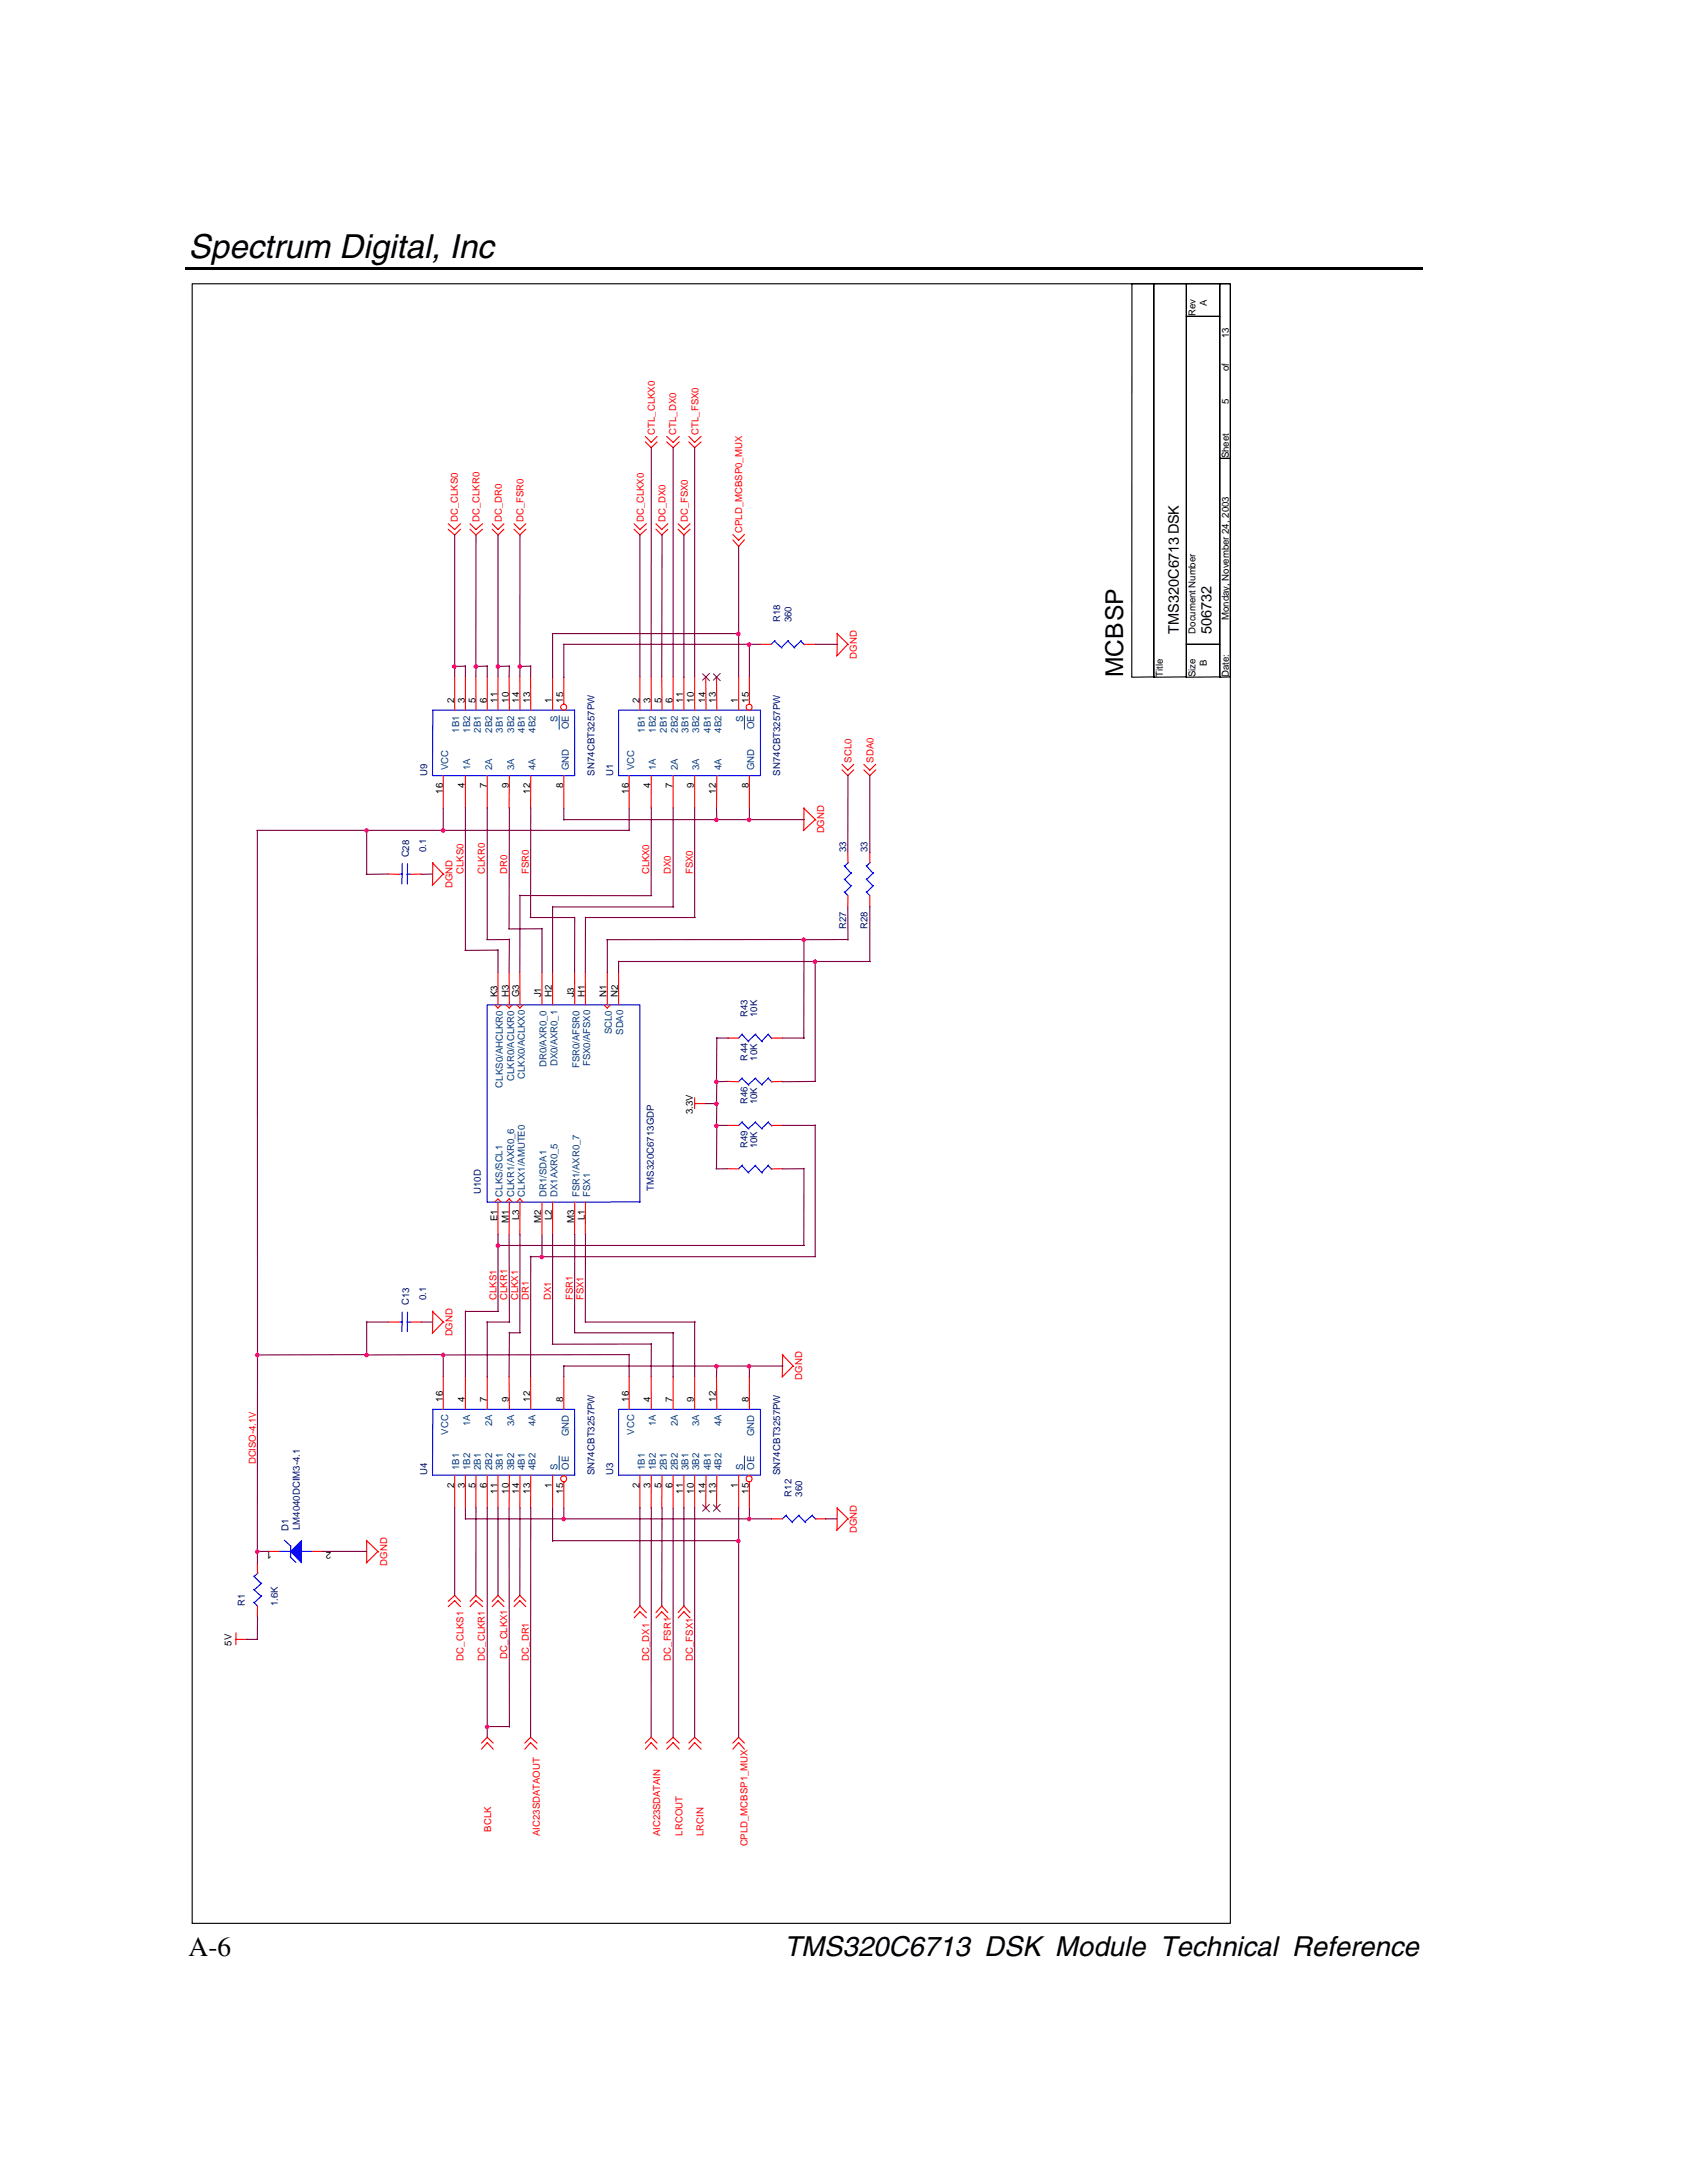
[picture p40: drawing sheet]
<svg xmlns="http://www.w3.org/2000/svg" width="216mm" height="279mm" viewBox="0 0 216 279" stroke-linecap="round" stroke-linejoin="round" font-family="sans-serif">
<defs><g id="words">
<text font-size="4.2" x="24.1" y="33">Spectrum Digital, Inc</text>
<g font-size="3.5">
<text x="24.1" y="250.4">A-6</text>
<text x="100.4" y="250.4">TMS320C6713 DSK Module Technical Reference</text>
</g>
<text font-size="3.1" x="143.7" y="86.6" transform="rotate(-90 143.7 86.6)">MCBSP</text>
<g font-size="1.9">
<text x="150.9" y="81.1" transform="rotate(-90 150.9 81.1)">TMS320C6713 DSK</text>
<text x="155.1" y="81.1" transform="rotate(-90 155.1 81.1)">506732</text>
</g>
<g font-size="1.2">
<text x="153" y="40.5" transform="rotate(-90 153 40.5)">Rev</text>
<text x="154.4" y="39.1" transform="rotate(-90 154.4 39.1)">A</text>
<text x="157.3" y="43.3" transform="rotate(-90 157.3 43.3)">13</text>
<text x="157.3" y="47.5" transform="rotate(-90 157.3 47.5)">of</text>
<text x="157.3" y="51.7" transform="rotate(-90 157.3 51.7)">5</text>
<text x="157.3" y="58.7" transform="rotate(-90 157.3 58.7)">Sheet</text>
<text x="153" y="81.1" transform="rotate(-90 153 81.1)">Document Number</text>
<text x="157.3" y="79.4" transform="rotate(-90 157.3 79.4)">Monday, November 24, 2003</text>
<text x="58.1" y="89.9" transform="rotate(-90 58.1 89.9)">2</text>
<text x="59.5" y="89.9" transform="rotate(-90 59.5 89.9)">3</text>
<text x="60.8" y="89.9" transform="rotate(-90 60.8 89.9)">5</text>
<text x="62.3" y="89.9" transform="rotate(-90 62.3 89.9)">6</text>
<text x="63.6" y="89.9" transform="rotate(-90 63.6 89.9)">11</text>
<text x="65.1" y="89.9" transform="rotate(-90 65.1 89.9)">10</text>
<text x="66.5" y="89.9" transform="rotate(-90 66.5 89.9)">14</text>
<text x="67.8" y="89.9" transform="rotate(-90 67.8 89.9)">13</text>
<text x="70.6" y="89.9" transform="rotate(-90 70.6 89.9)">1</text>
<text x="72.1" y="89.9" transform="rotate(-90 72.1 89.9)">15</text>
<text x="81.9" y="89.9" transform="rotate(-90 81.9 89.9)">2</text>
<text x="83.3" y="89.9" transform="rotate(-90 83.3 89.9)">3</text>
<text x="84.6" y="89.9" transform="rotate(-90 84.6 89.9)">5</text>
<text x="86.1" y="89.9" transform="rotate(-90 86.1 89.9)">6</text>
<text x="87.4" y="89.9" transform="rotate(-90 87.4 89.9)">11</text>
<text x="88.8" y="89.9" transform="rotate(-90 88.8 89.9)">10</text>
<text x="90.3" y="89.9" transform="rotate(-90 90.3 89.9)">14</text>
<text x="91.6" y="89.9" transform="rotate(-90 91.6 89.9)">13</text>
<text x="94.4" y="89.9" transform="rotate(-90 94.4 89.9)">1</text>
<text x="95.8" y="89.9" transform="rotate(-90 95.8 89.9)">15</text>
<text x="148.8" y="86.6" transform="rotate(-90 148.8 86.6)">Title</text>
<text x="153" y="86.6" transform="rotate(-90 153 86.6)">Size</text>
<text x="154.4" y="85.3" transform="rotate(-90 154.4 85.3)">B</text>
<text x="157.3" y="86.6" transform="rotate(-90 157.3 86.6)">Date:</text>
<text x="56.7" y="101.6" transform="rotate(-90 56.7 101.6)">16</text>
<text x="59.5" y="100.9" transform="rotate(-90 59.5 100.9)">4</text>
<text x="62.3" y="100.9" transform="rotate(-90 62.3 100.9)">7</text>
<text x="65.1" y="100.9" transform="rotate(-90 65.1 100.9)">9</text>
<text x="67.8" y="101.6" transform="rotate(-90 67.8 101.6)">12</text>
<text x="72.1" y="100.9" transform="rotate(-90 72.1 100.9)">8</text>
<text x="80.5" y="101.6" transform="rotate(-90 80.5 101.6)">16</text>
<text x="83.3" y="100.9" transform="rotate(-90 83.3 100.9)">4</text>
<text x="86.1" y="100.9" transform="rotate(-90 86.1 100.9)">7</text>
<text x="88.8" y="100.9" transform="rotate(-90 88.8 100.9)">9</text>
<text x="91.6" y="101.6" transform="rotate(-90 91.6 101.6)">12</text>
<text x="95.8" y="100.9" transform="rotate(-90 95.8 100.9)">8</text>
<text x="63.6" y="127.6" transform="rotate(-90 63.6 127.6)">K3</text>
<text x="65.1" y="127.6" transform="rotate(-90 65.1 127.6)">H3</text>
<text x="66.5" y="127.6" transform="rotate(-90 66.5 127.6)">G3</text>
<text x="69.3" y="127.6" transform="rotate(-90 69.3 127.6)">J1</text>
<text x="70.6" y="127.6" transform="rotate(-90 70.6 127.6)">H2</text>
<text x="73.5" y="127.6" transform="rotate(-90 73.5 127.6)">J3</text>
<text x="74.8" y="127.6" transform="rotate(-90 74.8 127.6)">H1</text>
<text x="77.6" y="127.6" transform="rotate(-90 77.6 127.6)">N1</text>
<text x="79.1" y="127.6" transform="rotate(-90 79.1 127.6)">N2</text>
<text x="88.7" y="142.6" transform="rotate(-90 88.7 142.6)">3.3V</text>
<text x="63.6" y="156.3" transform="rotate(-90 63.6 156.3)">E1</text>
<text x="65.1" y="156.5" transform="rotate(-90 65.1 156.5)">M1</text>
<text x="66.5" y="156.2" transform="rotate(-90 66.5 156.2)">L3</text>
<text x="69.3" y="156.5" transform="rotate(-90 69.3 156.5)">M2</text>
<text x="70.6" y="156.2" transform="rotate(-90 70.6 156.2)">L2</text>
<text x="73.5" y="156.5" transform="rotate(-90 73.5 156.5)">M3</text>
<text x="74.8" y="156.2" transform="rotate(-90 74.8 156.2)">L1</text>
<text x="56.7" y="179.4" transform="rotate(-90 56.7 179.4)">16</text>
<text x="59.5" y="179.4" transform="rotate(-90 59.5 179.4)">4</text>
<text x="62.3" y="179.4" transform="rotate(-90 62.3 179.4)">7</text>
<text x="65.1" y="179.4" transform="rotate(-90 65.1 179.4)">9</text>
<text x="67.8" y="179.4" transform="rotate(-90 67.8 179.4)">12</text>
<text x="72.1" y="179.4" transform="rotate(-90 72.1 179.4)">8</text>
<text x="80.5" y="179.4" transform="rotate(-90 80.5 179.4)">16</text>
<text x="83.3" y="179.4" transform="rotate(-90 83.3 179.4)">4</text>
<text x="86.1" y="179.4" transform="rotate(-90 86.1 179.4)">7</text>
<text x="88.8" y="179.4" transform="rotate(-90 88.8 179.4)">9</text>
<text x="91.6" y="179.4" transform="rotate(-90 91.6 179.4)">12</text>
<text x="95.8" y="179.4" transform="rotate(-90 95.8 179.4)">8</text>
<text x="58.1" y="190.5" transform="rotate(-90 58.1 190.5)">2</text>
<text x="59.5" y="190.5" transform="rotate(-90 59.5 190.5)">3</text>
<text x="60.8" y="190.5" transform="rotate(-90 60.8 190.5)">5</text>
<text x="62.3" y="190.5" transform="rotate(-90 62.3 190.5)">6</text>
<text x="63.6" y="191.2" transform="rotate(-90 63.6 191.2)">11</text>
<text x="65.1" y="191.2" transform="rotate(-90 65.1 191.2)">10</text>
<text x="66.5" y="191.2" transform="rotate(-90 66.5 191.2)">14</text>
<text x="67.8" y="191.2" transform="rotate(-90 67.8 191.2)">13</text>
<text x="70.6" y="190.5" transform="rotate(-90 70.6 190.5)">1</text>
<text x="72.1" y="191.2" transform="rotate(-90 72.1 191.2)">15</text>
<text x="81.9" y="190.5" transform="rotate(-90 81.9 190.5)">2</text>
<text x="83.3" y="190.5" transform="rotate(-90 83.3 190.5)">3</text>
<text x="84.6" y="190.5" transform="rotate(-90 84.6 190.5)">5</text>
<text x="86.1" y="190.5" transform="rotate(-90 86.1 190.5)">6</text>
<text x="87.4" y="191.2" transform="rotate(-90 87.4 191.2)">11</text>
<text x="88.8" y="191.2" transform="rotate(-90 88.8 191.2)">10</text>
<text x="90.3" y="191.2" transform="rotate(-90 90.3 191.2)">14</text>
<text x="91.6" y="191.2" transform="rotate(-90 91.6 191.2)">13</text>
<text x="94.4" y="190.5" transform="rotate(-90 94.4 190.5)">1</text>
<text x="95.8" y="191.2" transform="rotate(-90 95.8 191.2)">15</text>
<text x="34.8" y="198.6" transform="rotate(-180 34.8 198.6)">1</text>
<text x="42.4" y="198.6" transform="rotate(-180 42.4 198.6)">2</text>
<text x="29.6" y="210.6" transform="rotate(-90 29.6 210.6)">5V</text>
</g>
<g font-size="1.2" fill="#f00">
<text x="83.8" y="55.6" transform="rotate(-90 83.8 55.6)">CTL_CLKX0</text>
<text x="86.6" y="55.6" transform="rotate(-90 86.6 55.6)">CTL_DX0</text>
<text x="89.4" y="55.6" transform="rotate(-90 89.4 55.6)">CTL_FSX0</text>
<text x="58.6" y="66.8" transform="rotate(-90 58.6 66.8)">DC_CLKS0</text>
<text x="61.4" y="66.8" transform="rotate(-90 61.4 66.8)">DC_CLKR0</text>
<text x="64.2" y="66.8" transform="rotate(-90 64.2 66.8)">DC_DR0</text>
<text x="67" y="66.8" transform="rotate(-90 67 66.8)">DC_FSR0</text>
<text x="82.4" y="66.8" transform="rotate(-90 82.4 66.8)">DC_CLKX0</text>
<text x="85.2" y="66.8" transform="rotate(-90 85.2 66.8)">DC_DX0</text>
<text x="88" y="66.8" transform="rotate(-90 88 66.8)">DC_FSX0</text>
<text x="95" y="68.2" transform="rotate(-90 95 68.2)">CPLD_MCBSP0_MUX</text>
<text x="109.7" y="84.3" transform="rotate(-90 109.7 84.3)">DGND</text>
<text x="109" y="97.6" transform="rotate(-90 109 97.6)">SCL0</text>
<text x="111.8" y="97.6" transform="rotate(-90 111.8 97.6)">SDA0</text>
<text x="105.5" y="106.7" transform="rotate(-90 105.5 106.7)">DGND</text>
<text x="57.9" y="113.7" transform="rotate(-90 57.9 113.7)">DGND</text>
<text x="59.3" y="111.9" transform="rotate(-90 59.3 111.9)">CLKS0</text>
<text x="62.1" y="111.9" transform="rotate(-90 62.1 111.9)">CLKR0</text>
<text x="64.9" y="111.9" transform="rotate(-90 64.9 111.9)">DR0</text>
<text x="67.7" y="111.9" transform="rotate(-90 67.7 111.9)">FSR0</text>
<text x="83.1" y="111.9" transform="rotate(-90 83.1 111.9)">CLKX0</text>
<text x="85.9" y="111.9" transform="rotate(-90 85.9 111.9)">DX0</text>
<text x="88.7" y="111.9" transform="rotate(-90 88.7 111.9)">FSX0</text>
<text x="63.5" y="166.4" transform="rotate(-90 63.5 166.4)">CLKS1</text>
<text x="64.9" y="166.4" transform="rotate(-90 64.9 166.4)">CLKR1</text>
<text x="66.3" y="166.4" transform="rotate(-90 66.3 166.4)">CLKX1</text>
<text x="67.7" y="166.4" transform="rotate(-90 67.7 166.4)">DR1</text>
<text x="70.5" y="166.4" transform="rotate(-90 70.5 166.4)">DX1</text>
<text x="73.3" y="166.4" transform="rotate(-90 73.3 166.4)">FSR1</text>
<text x="74.7" y="166.4" transform="rotate(-90 74.7 166.4)">FSX1</text>
<text x="57.9" y="171" transform="rotate(-90 57.9 171)">DGND</text>
<text x="102.7" y="176.6" transform="rotate(-90 102.7 176.6)">DGND</text>
<text x="32.7" y="187.4" transform="rotate(-90 32.7 187.4)">DCISO-4.1V</text>
<text x="109.7" y="196.2" transform="rotate(-90 109.7 196.2)">DGND</text>
<text x="49.5" y="200.4" transform="rotate(-90 49.5 200.4)">DGND</text>
<text x="59.3" y="212.6" transform="rotate(-90 59.3 212.6)">DC_CLKS1</text>
<text x="62.1" y="212.6" transform="rotate(-90 62.1 212.6)">DC_CLKR1</text>
<text x="64.9" y="212.3" transform="rotate(-90 64.9 212.3)">DC_CLKX1</text>
<text x="67.7" y="212.6" transform="rotate(-90 67.7 212.6)">DC_DR1</text>
<text x="83.1" y="212.6" transform="rotate(-90 83.1 212.6)">DC_DX1</text>
<text x="85.9" y="212.6" transform="rotate(-90 85.9 212.6)">DC_FSR1</text>
<text x="88.7" y="212.6" transform="rotate(-90 88.7 212.6)">DC_FSX1</text>
<text x="62.8" y="234.4" transform="rotate(-90 62.8 234.4)">BCLK</text>
<text x="69.1" y="234.9" transform="rotate(-90 69.1 234.9)">AIC23SDATAOUT</text>
<text x="84.5" y="234.9" transform="rotate(-90 84.5 234.9)">AIC23SDATAIN</text>
<text x="87.3" y="234.9" transform="rotate(-90 87.3 234.9)">LRCOUT</text>
<text x="90" y="234.9" transform="rotate(-90 90 234.9)">LRCIN</text>
<text x="95.7" y="236.3" transform="rotate(-90 95.7 236.3)">CPLD_MCBSP1_MUX</text>
</g>
<g font-size="1.2" fill="#000080">
<text x="99.9" y="79.7" transform="rotate(-90 99.9 79.7)">R18</text>
<text x="101.3" y="79.7" transform="rotate(-90 101.3 79.7)">360</text>
<text x="54.7" y="99.3" transform="rotate(-90 54.7 99.3)">U9</text>
<text x="76.1" y="99.3" transform="rotate(-90 76.1 99.3)">SN74CBT3257PW</text>
<text x="78.5" y="99.3" transform="rotate(-90 78.5 99.3)">U1</text>
<text x="99.9" y="99.3" transform="rotate(-90 99.9 99.3)">SN74CBT3257PW</text>
<text x="52.3" y="109.7" transform="rotate(-90 52.3 109.7)">C28</text>
<text x="54.5" y="109.1" transform="rotate(-90 54.5 109.1)">0.1</text>
<text x="108.3" y="109.1" transform="rotate(-90 108.3 109.1)">33</text>
<text x="111" y="109.1" transform="rotate(-90 111 109.1)">33</text>
<text x="108.3" y="118.9" transform="rotate(-90 108.3 118.9)">R27</text>
<text x="111" y="118.9" transform="rotate(-90 111 118.9)">R28</text>
<text x="95.7" y="130.2" transform="rotate(-90 95.7 130.2)">R43</text>
<text x="96.9" y="130.2" transform="rotate(-90 96.9 130.2)">10K</text>
<text x="95.7" y="135.8" transform="rotate(-90 95.7 135.8)">R44</text>
<text x="96.9" y="135.8" transform="rotate(-90 96.9 135.8)">10K</text>
<text x="95.7" y="141.4" transform="rotate(-90 95.7 141.4)">R46</text>
<text x="96.9" y="141.4" transform="rotate(-90 96.9 141.4)">10K</text>
<text x="95.7" y="147" transform="rotate(-90 95.7 147)">R49</text>
<text x="96.9" y="147" transform="rotate(-90 96.9 147)">10K</text>
<text x="61.5" y="152.8" transform="rotate(-90 61.5 152.8)">U10D</text>
<text x="83.7" y="152.4" transform="rotate(-90 83.7 152.4)">TMS320C6713GDP</text>
<text x="52.3" y="167.1" transform="rotate(-90 52.3 167.1)">C13</text>
<text x="54.5" y="166.4" transform="rotate(-90 54.5 166.4)">0.1</text>
<text x="54.7" y="188.8" transform="rotate(-90 54.7 188.8)">U4</text>
<text x="76.1" y="188.8" transform="rotate(-90 76.1 188.8)">SN74CBT3257PW</text>
<text x="78.5" y="188.8" transform="rotate(-90 78.5 188.8)">U3</text>
<text x="99.9" y="188.8" transform="rotate(-90 99.9 188.8)">SN74CBT3257PW</text>
<text x="101.3" y="191.6" transform="rotate(-90 101.3 191.6)">R12</text>
<text x="102.7" y="191.6" transform="rotate(-90 102.7 191.6)">360</text>
<text x="36.9" y="196" transform="rotate(-90 36.9 196)">D1</text>
<text x="38.4" y="195.8" transform="rotate(-90 38.4 195.8)">LM4040DCIM3-4.1</text>
<text x="31.3" y="205.5" transform="rotate(-90 31.3 205.5)">R1</text>
<text x="35.6" y="205.5" transform="rotate(-90 35.6 205.5)">1.6K</text>
</g>
<g font-size="1.2" fill="#004080">
<text x="58.8" y="93.8" transform="rotate(-90 58.8 93.8)">1B1</text>
<text x="60.2" y="93.8" transform="rotate(-90 60.2 93.8)">1B2</text>
<text x="61.5" y="93.8" transform="rotate(-90 61.5 93.8)">2B1</text>
<text x="63" y="93.8" transform="rotate(-90 63 93.8)">2B2</text>
<text x="64.3" y="93.8" transform="rotate(-90 64.3 93.8)">3B1</text>
<text x="65.8" y="93.8" transform="rotate(-90 65.8 93.8)">3B2</text>
<text x="67.2" y="93.8" transform="rotate(-90 67.2 93.8)">4B1</text>
<text x="68.5" y="93.8" transform="rotate(-90 68.5 93.8)">4B2</text>
<text x="71.3" y="92.4" transform="rotate(-90 71.3 92.4)">S</text>
<text x="72.8" y="93.3" transform="rotate(-90 72.8 93.3)">OE</text>
<text x="82.5" y="93.8" transform="rotate(-90 82.5 93.8)">1B1</text>
<text x="83.9" y="93.8" transform="rotate(-90 83.9 93.8)">1B2</text>
<text x="85.3" y="93.8" transform="rotate(-90 85.3 93.8)">2B1</text>
<text x="86.8" y="93.8" transform="rotate(-90 86.8 93.8)">2B2</text>
<text x="88.1" y="93.8" transform="rotate(-90 88.1 93.8)">3B1</text>
<text x="89.5" y="93.8" transform="rotate(-90 89.5 93.8)">3B2</text>
<text x="91" y="93.8" transform="rotate(-90 91 93.8)">4B1</text>
<text x="92.3" y="93.8" transform="rotate(-90 92.3 93.8)">4B2</text>
<text x="95.1" y="92.4" transform="rotate(-90 95.1 92.4)">S</text>
<text x="96.5" y="93.3" transform="rotate(-90 96.5 93.3)">OE</text>
<text x="57.4" y="98.6" transform="rotate(-90 57.4 98.6)">VCC</text>
<text x="60.2" y="98.6" transform="rotate(-90 60.2 98.6)">1A</text>
<text x="63" y="98.6" transform="rotate(-90 63 98.6)">2A</text>
<text x="65.8" y="98.6" transform="rotate(-90 65.8 98.6)">3A</text>
<text x="68.5" y="98.6" transform="rotate(-90 68.5 98.6)">4A</text>
<text x="72.8" y="98.6" transform="rotate(-90 72.8 98.6)">GND</text>
<text x="81.2" y="98.6" transform="rotate(-90 81.2 98.6)">VCC</text>
<text x="83.9" y="98.6" transform="rotate(-90 83.9 98.6)">1A</text>
<text x="86.8" y="98.6" transform="rotate(-90 86.8 98.6)">2A</text>
<text x="89.5" y="98.6" transform="rotate(-90 89.5 98.6)">3A</text>
<text x="92.3" y="98.6" transform="rotate(-90 92.3 98.6)">4A</text>
<text x="96.5" y="98.6" transform="rotate(-90 96.5 98.6)">GND</text>
<text x="70" y="136.5" transform="rotate(-90 70 136.5)">DR0/AXR0_0</text>
<text x="71.3" y="136.4" transform="rotate(-90 71.3 136.4)">DX0/AXR0_1</text>
<text x="74.1" y="136.7" transform="rotate(-90 74.1 136.7)">FSR0/AFSR0</text>
<text x="75.5" y="136.4" transform="rotate(-90 75.5 136.4)">FSX0/AFSX0</text>
<text x="78.3" y="132.4" transform="rotate(-90 78.3 132.4)">SCL0</text>
<text x="79.8" y="132.4" transform="rotate(-90 79.8 132.4)">SDA0</text>
<text x="64.3" y="139.2" transform="rotate(-90 64.3 139.2)">CLKS0/AHCLKR0</text>
<text x="65.8" y="138.3" transform="rotate(-90 65.8 138.3)">CLKR0/ACLKR0</text>
<text x="67.2" y="138.1" transform="rotate(-90 67.2 138.1)">CLKX0/ACLKX0</text>
<text x="64.3" y="153.2" transform="rotate(-90 64.3 153.2)">CLKS/SCL1</text>
<text x="65.8" y="153.2" transform="rotate(-90 65.8 153.2)">CLKR1/AXR0_6</text>
<text x="67.2" y="153.2" transform="rotate(-90 67.2 153.2)">CLKX1/AMUTE0</text>
<text x="70" y="153.2" transform="rotate(-90 70 153.2)">DR1/SDA1</text>
<text x="71.3" y="153.2" transform="rotate(-90 71.3 153.2)">DX1AXR0_5</text>
<text x="74.1" y="153.2" transform="rotate(-90 74.1 153.2)">FSR1/AXR0_7</text>
<text x="75.5" y="153.2" transform="rotate(-90 75.5 153.2)">FSX1</text>
<text x="57.4" y="183.6" transform="rotate(-90 57.4 183.6)">VCC</text>
<text x="60.2" y="182.5" transform="rotate(-90 60.2 182.5)">1A</text>
<text x="63" y="182.5" transform="rotate(-90 63 182.5)">2A</text>
<text x="65.8" y="182.5" transform="rotate(-90 65.8 182.5)">3A</text>
<text x="68.5" y="182.5" transform="rotate(-90 68.5 182.5)">4A</text>
<text x="72.8" y="183.8" transform="rotate(-90 72.8 183.8)">GND</text>
<text x="81.2" y="183.6" transform="rotate(-90 81.2 183.6)">VCC</text>
<text x="83.9" y="182.5" transform="rotate(-90 83.9 182.5)">1A</text>
<text x="86.8" y="182.5" transform="rotate(-90 86.8 182.5)">2A</text>
<text x="89.5" y="182.5" transform="rotate(-90 89.5 182.5)">3A</text>
<text x="92.3" y="182.5" transform="rotate(-90 92.3 182.5)">4A</text>
<text x="96.5" y="183.8" transform="rotate(-90 96.5 183.8)">GND</text>
<text x="58.8" y="188.1" transform="rotate(-90 58.8 188.1)">1B1</text>
<text x="60.2" y="188.1" transform="rotate(-90 60.2 188.1)">1B2</text>
<text x="61.5" y="188.1" transform="rotate(-90 61.5 188.1)">2B1</text>
<text x="63" y="188.1" transform="rotate(-90 63 188.1)">2B2</text>
<text x="64.3" y="188.1" transform="rotate(-90 64.3 188.1)">3B1</text>
<text x="65.8" y="188.1" transform="rotate(-90 65.8 188.1)">3B2</text>
<text x="67.2" y="188.1" transform="rotate(-90 67.2 188.1)">4B1</text>
<text x="68.5" y="188.1" transform="rotate(-90 68.5 188.1)">4B2</text>
<text x="71.3" y="188.1" transform="rotate(-90 71.3 188.1)">S</text>
<text x="72.8" y="188.1" transform="rotate(-90 72.8 188.1)">OE</text>
<text x="82.5" y="188.1" transform="rotate(-90 82.5 188.1)">1B1</text>
<text x="83.9" y="188.1" transform="rotate(-90 83.9 188.1)">1B2</text>
<text x="85.3" y="188.1" transform="rotate(-90 85.3 188.1)">2B1</text>
<text x="86.8" y="188.1" transform="rotate(-90 86.8 188.1)">2B2</text>
<text x="88.1" y="188.1" transform="rotate(-90 88.1 188.1)">3B1</text>
<text x="89.5" y="188.1" transform="rotate(-90 89.5 188.1)">3B2</text>
<text x="91" y="188.1" transform="rotate(-90 91 188.1)">4B1</text>
<text x="92.3" y="188.1" transform="rotate(-90 92.3 188.1)">4B2</text>
<text x="95.1" y="188.1" transform="rotate(-90 95.1 188.1)">S</text>
<text x="96.5" y="188.1" transform="rotate(-90 96.5 188.1)">OE</text>
</g>
</g></defs>
<path d="M23.8 34.1h.1v.4h-.1z" fill="#000"/>
<path d="M23.9 34.3h158.2" fill="none" stroke="#000" stroke-width=".36"/>
<path d="M24.3 36.2h133.7v210.2h-133.7z" fill="#fff"/>
<path d="M24.6 36.3h132.9v209.9h-132.9zM144.8 36.3h2.9v50.4l4.1-.1v-4.1h4.3v4.2l1.4-.1M144.9 36.3l-.1 50.3M151.8 36.3h4.3v4.2h-4.3zM156.1 36.3h1.4v22.4h-1.4zM151.8 40.5h4.3v42h-4.3zM144.9 86.7l2.8-.1v-50.3h4.1v50.4l4.3-.1v-27.9h1.4v28" fill="none" stroke="#000" stroke-width=".14"/>
<g fill="none" stroke="#f00" stroke-width=".14">
<path d="M82.6 56.6l.7 .7 .8-.7M82.6 55.9l.7 .7 .8-.7M85.3 56.6l.8 .7 .8-.7M85.3 55.9l.8 .7 .8-.7M88.2 56.6l.7 .7 .8-.7M88.2 55.9l.7 .7 .8-.7M57.4 67.7l.8 .8 .7-.8M57.4 67l.8 .8 .7-.8M60.2 67.7l.7 .8 .9-.8M60.2 67l.7 .8 .9-.8M63 67.7l.7 .8 .8-.8M63 67l.7 .8 .8-.8"/>
<path d="M65.8 67.7l.7 .8 .8-.8M65.8 67l.7 .8 .8-.8M81.2 67.7l.7 .8 .8-.8M81.2 67l.7 .8 .8-.8M83.9 67.7l.8 .8 .8-.8M83.9 67l.8 .8 .8-.8M86.8 67.7l.7 .8 .8-.8M86.8 67l.7 .8 .8-.8M93.8 69.1l.7 .8 .8-.8M93.8 68.4l.7 .8 .8-.8M56.7 99.3v4.1M58.2 86.6v4.3"/>
<path d="M59.6 86.6v4.3M59.6 99.3v4.1M60.9 86.6v4.3M62.4 86.6v4.3M62.4 99.3v4.1M63.7 86.6v4.3M65.2 86.6v4.3M65.2 99.3v4.1M66.5 86.6v4.3M67.9 86.6v4.3M67.9 99.3v4.1M70.7 86.6v4.3"/>
<path d="M72.2 86.6v3.5M72.2 99.3v4.1M97.3 82.5h1.4M102.9 82.5h1.4M107.1 81.1l1.5 1.4M107.1 81v2.9M107.8 98.5l.7 .8 .8-.8M107.8 97.8l.7 .8 .8-.8M108.5 82.5l-1.4 1.5M110.6 98.5l.7 .8 .8-.8M110.6 97.8l.7 .8 .8-.8M55.4 110.4l1.4 1.6"/>
<path d="M55.4 110.4v2.8M56.7 111.9l-1.4 1.4M102.9 103.4l1.5 1.6M102.9 103.4v2.9M104.3 104.9l-1.5 1.4M108.5 109.1v1.3M108.5 114.6v1.5M111.3 109.1v1.3M111.3 114.6v1.5M63.3 128.6l.4 .4M63.7 124.4v4.2M64.2 128.6l-.5 .4"/>
<path d="M64.7 128.6l.5 .4M65.2 124.4v4.2M65.6 128.6l-.4 .4M66.1 128.6l.4 .4M66.5 124.4v4.2M67 128.6l-.5 .4M69.4 124.4v4.2M70.7 124.4v4.2M73.5 124.4l.1 4.2M74.9 124.4v4.2M77.3 128.6l.4 .4M77.7 124.4v4.2"/>
<path d="M78.1 128.6l-.4 .4M79.2 124.4v4.2M63.3 153.8l.4-.4 .5 .5M63.7 153.9v4.2M65.2 153.4l.4 .5M65.2 153.4l-.5 .4M65.2 153.9v4.2M66.5 153.4l.5 .5M66.5 153.4l-.4 .4M66.5 153.9v4.2M69.4 153.9v4.2M70.7 153.9v4.2"/>
<path d="M73.6 153.9l-.1 4.2M74.9 153.9v4.2M88.9 141.2h1.5M88.9 140.5v1.4M55.4 167.9l1.4 1.4M55.4 167.8v2.8M56.7 169.2l-1.4 1.5M100.1 173.4l1.5 1.5M100.2 173.3l-.1 2.9M101.5 174.8l-1.4 1.5M32.9 200l.1 1.4M46.9 197.1v2.9"/>
<path d="M46.9 197.2l1.6 1.4M48.4 198.6l-1.5 1.5M98.7 194.4h1.5M104.3 194.4h1.4M107.1 193l1.5 1.4M107.1 193v2.8M108.5 194.4l-1.4 1.5M30.2 209.8h1.4M30.2 209v1.5M33 205.5l-.1 1.5M57.4 205l.8-.8 .7 .8M57.4 205.6l.8-.7 .7 .7"/>
<path d="M60.2 205l.7-.8 .9 .8M60.2 205.6l.7-.7 .9 .7M63 205l.7-.8 .8 .8M63 205.6l.7-.7 .8 .7M65.8 205l.7-.8 .8 .8M65.8 205.6l.7-.7 .8 .7M81.2 206.4l.7-.9 .8 .9M81.2 207.1l.7-.8 .8 .8M83.9 206.4l.8-.9 .8 .9M83.9 207.1l.8-.8 .8 .8M86.8 206.4l.7-.9 .8 .9M86.8 207.1l.7-.8 .8 .8"/>
<path d="M61.6 223.1l.8-.7 .7 .7M61.6 223.9l.8-.9 .7 .9M67.2 223.1l.7-.7 .8 .7M67.2 223.9l.7-.9 .8 .9M82.6 223.1l.7-.7 .8 .7M82.6 223.9l.7-.9 .8 .9M85.3 223.1l.8-.7 .8 .7M85.3 223.9l.8-.9 .8 .9M88.2 223.1l.7-.7 .8 .7M88.2 223.9l.7-.9 .8 .9M93.8 223.1l.7-.7 .8 .7M93.8 223.9l.7-.9 .8 .9"/>
<circle cx="72.1" cy="90.5" r=".37"/>
</g>
<g fill="none" stroke="#00f" stroke-width=".14">
<path d="M55.4 90.9h18.2M55.4 90.9v8.4M55.4 99.3h18.1M73.5 90.9l.1 8.4M99.1 82l1 1M99.2 82l-.5 .5M100.8 82l.9 1M100.9 82l-.9 .9M102.5 82l.5 .5M102.6 82l-1 .9M108 114.2l.5 .4M108 112.5l.9 .9"/>
<path d="M108 110.8l.9 1M108.6 110.4l-.5 .4M109 113.3l-.9 .9M109 111.7l-.9 .9M110.8 114.2l.5 .4M110.8 112.5l.9 .9M110.8 110.8l.9 1M111.4 110.4l-.5 .4M111.8 113.3l-.9 .9M111.8 111.7l-.9 .9M62.4 153.8v-25.2h19.5v25.3M81.9 153.8l-19.5 .1"/>
<path d="M100.6 194l.8 .9M100.6 193.9l-.5 .5M102.2 194l.9 .9M102.3 193.9l-.9 .9M103.9 194l.5 .4M104 193.9l-1 .9M32.5 205.1l.4 .4M32.5 203.4l.9 .9M32.5 201.7l.9 1M33 201.3l-.5 .5M33.5 204.2l-1 .9M33.5 202.6l-1 .9"/>
</g>
<path d="M71.6 91.6v1.7" fill="none" stroke="#004080" stroke-width=".13"/>
<path d="M38.6 197.2l-1.4 1.4 1.4 1.4z" fill-rule="evenodd" fill="#00f"/>
<g fill="none" stroke="#00f" stroke-width=".14">
<path d="M79.2 90.9h18.1v8.4h-18.1zM51.2 111.9h.3M51.5 110.5l-.1 2.6M52.2 110.5l-.1 2.6M52.6 111.9h-.5M94.9 138l.9 .9M94.9 132.4l.9 .9M95 138l-.5 .4M95 132.3l-.5 .6M96.6 138l1 .9M96.6 132.4l1 .9M96.7 138l-.9 .8"/>
<path d="M96.7 132.3l-.9 1M98.3 138l.5 .5M98.3 132.4l.5 .5M98.4 138l-.9 .8M98.4 132.3l-.9 1M94.9 149.2l.9 1M94.9 143.6l.9 .9M95 149.1l-.5 .5M95 143.6l-.5 .4M96.6 149.2l1 1M96.6 143.6l1 .9M96.7 149.1l-.9 1"/>
<path d="M96.7 143.6l-.9 .8M98.3 149.2l.5 .5M98.3 143.6l.5 .5M98.4 149.1l-.9 1M98.4 143.6l-.9 .8M51.2 169.2h.3M51.5 167.9l-.1 2.5M52.1 169.2h.5M52.2 167.9l-.1 2.5M35.7 198.6h1.5M36.4 197.1l.8 .8M37.1 199.2l.8 .8"/>
<path d="M37.2 197.8v1.5M38.5 198.6h1.4M38.6 200v-2.8l-1.4 1.4 1.4 1.4M55.4 180.4h18.2M55.4 180.4v8.4M55.4 188.8h18.1M73.5 180.4l.1 8.4M79.2 180.4h18.1v8.4h-18.1z"/>
</g>
<g fill="none" stroke="#f00" stroke-width=".14">
<path d="M80.5 99.3v4.1M81.9 86.6v4.3M83.3 86.6l.1 4.3M83.4 99.3l-.1 4.1M84.7 86.6v4.3M86.1 86.6v4.3M86.1 99.3v4.1M87.5 86.6v4.3M88.9 86.6v4.3M88.9 99.3v4.1M90.3 86.6l.1 4.3M91.7 86.6v4.3"/>
<path d="M91.7 99.3v4.1M94.5 86.6v4.3M95.9 86.6v3.5M95.9 99.3v4.1M49.7 111.9h1.5M53.9 111.9h-1.3M93.2 138.4l1.3 .1M93.2 132.9h1.3M98.7 132.9h1.4M100.1 138.4l-1.4 .1M93.2 149.6h1.3M93.2 144h1.3"/>
<path d="M98.7 144h1.4M100.1 149.6h-1.4M49.7 169.2h1.5M52.6 169.2h1.3M56.7 176.2v4.2M59.6 176.2v4.2M62.4 176.2v4.2M65.2 176.2v4.2M67.9 176.2v4.2M72.2 176.2v4.2M80.5 176.2v4.2M83.3 176.2l.1 4.2"/>
<path d="M86.1 176.2v4.2M88.9 176.2v4.2M91.7 176.2v4.2M95.9 176.2v4.2M34.4 198.6h1.4M40 198.6h1.4M58.2 188.8v4.2M59.6 188.8v4.2M60.9 188.8v4.2M62.4 188.8v4.2M63.7 188.8v4.2M65.2 188.8v4.2"/>
<path d="M66.5 188.8v4.2M67.9 188.8v4.2M70.7 188.8v4.2M72.2 188.9a.4 .4 0 0 0-.4 .3 .4 .4 0 0 0 .3 .5h.2a.41 .41 0 0 0 .2-.5 .41 .41 0 0 0-.3-.3M72.2 189.7v3.3M81.9 188.8v4.2M83.4 188.8l-.1 4.2M84.7 188.8v4.2M86.1 188.8v4.2M87.5 188.8v4.2M88.9 188.8v4.2M90.4 188.8l-.1 4.2"/>
<path d="M91.7 188.8v4.2M94.5 188.8v4.2M95.9 188.9l-.4 .1v.4l.3 .3h.2a.4 .4 0 0 0 .3-.5 .4 .4 0 0 0-.4-.3M95.9 189.7v3.3"/>
<circle cx="95.8" cy="90.5" r=".37"/>
</g>
<path d="M95.3 91.6v1.7M71.6 186.4v1.7M95.3 186.4v1.7" fill="none" stroke="#004080" stroke-width=".13"/>
<path d="M89.9 86.2l.9 .9M90.8 86.2l-.9 .9M91.3 86.2l.9 .9M92.2 86.2l-.9 .9M89.9 192.6l.9 .9M90.8 192.5l-.9 .9M91.3 192.6l.9 .9M92.2 192.5l-.9 .9" fill="none" stroke="#804000" stroke-width=".13"/>
<g fill="none" stroke="#800040" stroke-width=".14">
<path d="M83.4 57.2l-.1 29.4M86.1 57.2v29.4M88.9 57.2v29.4M58.2 68.4v18.2M60.9 68.4v16.9M63.7 68.4v18.2M66.5 68.4v16.9M81.9 68.4v18.2M84.7 68.4v18.2M87.5 68.5v18.2M94.5 69.9v16.7M59.6 85.2v1.4"/>
<path d="M59.6 85.3h-1.5M60.9 85.2v1.4M62.4 85.2v1.4M62.4 85.3h-1.5M65.2 85.3h-1.5M65.2 85.2v1.4M66.5 85.2v1.4M67.9 85.3h-1.4M67.9 85.2v1.4M70.7 81.1h23.8M70.7 81.1v5.6M72.1 82.5h25.2"/>
<path d="M72.2 82.5v4.2M95.9 82.4v4.2M104.3 82.5h2.9M108.5 99.2v9.9M111.3 99.3v9.9M32.9 106.3h47.6M32.9 106.3l.1 93.8M46.9 106.2v5.7M49.7 111.9h-2.8M55.4 111.9h-1.5M56.7 103.4v2.9M59.6 103.4v18.2"/>
<path d="M62.4 103.4v16.8M65.2 103.4v15.5M66.5 114.6h16.9M66.5 114.6v9.8M67.8 117.4h5.7M67.9 103.4v14M69.4 118.8v5.6M69.4 118.9h-4.3M70.7 116v8.4M70.7 116.1h15.5M72.2 103.4v1.6M72.2 104.9h30.8"/>
<path d="M73.6 117.4l-.1 7M74.9 117.4h14.1M74.9 117.4v7M80.5 103.4v2.9M83.4 103.4l-.1 11.2M86.1 103.4v12.7M88.9 103.4v14M91.7 103.4v1.6M95.9 103.4v1.6M108.5 116.1v4.2M111.3 116v7.1M63.7 121.6v2.8"/>
<path d="M63.7 121.6h-4.2M65.2 120.2l-2.9 .1M65.2 120.2v4.2M77.7 120.2v4.3M79.2 123v1.4M79.2 123.1h32.2M91.7 132.9h1.5M91.7 132.8v5.6M91.7 138.3v2.9h-1.4M93.2 138.4l-1.6 .1M100.1 132.9h2.9M102.9 120.2l-25.2 .1"/>
<path d="M102.9 120.2v12.7M104.3 123v15.4l-4.2 .1M108.5 120.2l-5.7 .1M63.7 158v9.9M63.7 159.4h39.3M65.2 158.1v11.2M66.5 158v12.6M69.4 158.1v2.8M70.7 158v14M73.6 158l-.1 12.6h12.7M74.9 158v11.2h14.1M91.6 144h1.6"/>
<path d="M91.7 144v5.6M91.7 141.2v2.8M93.2 149.6h-1.6M100.1 144h4.2M102.9 149.6h-2.8M102.9 149.5v9.9M104.3 144v16.8h-36.5M46.9 169.2h2.8M46.9 173.4h-14M46.9 169.2v4.3M53.9 169.2h1.5M56.7 173.3v2.9"/>
<path d="M56.7 173.4h-9.8M59.6 167.8v8.4M59.6 167.9h4.2M62.3 169.2h2.9M62.4 169.2v7.1M65.2 170.6h1.4M65.2 170.5v5.7M67.9 160.8v15.4M72.2 174.8h28M72.2 174.8v1.4M80.5 173.3v2.9M80.5 173.4h-23.8"/>
<path d="M83.3 172h-12.6M83.4 172l-.1 4.2M86.1 170.6v5.7M88.9 169.2v7M91.7 174.8v1.4M95.9 174.8v1.5M32.9 198.6h1.5M41.3 198.6h5.6M58.2 193v11.2M59.6 193v1.4M59.6 194.4h39.2M60.9 193v11.2"/>
<path d="M62.4 193v29.4M63.7 193v11.2M65.2 193v28.1M66.5 193v11.2M67.9 193v29.4M70.7 193v4.3M70.7 197.2h23.9M72.2 193v1.4M81.9 193v12.5M83.4 193l-.1 29.4M84.7 193v12.5M86.1 193v29.4"/>
<path d="M87.5 193v12.5M88.9 193v29.4M94.5 193v29.4M95.9 193v1.4M105.6 194.4h1.5M33 206.9l-.1 2.9h-1.4M62.3 221h2.9"/>
</g>
<path d="M95.6 174.8a.25 .25 0 0 0 .5 0 .25 .25 0 0 0-.5 0z" fill-rule="evenodd" fill="#f0f"/>
<path d="M95.9 174.6a.25 .25 0 0 0-.3 .3 .25 .25 0 0 0 .4 .1l.1-.2-.2-.2" fill="none" stroke="#f0f" stroke-width=".14"/>
<path d="M62.1 221a.25 .25 0 0 0 .5 0 .25 .25 0 0 0-.5 0z" fill-rule="evenodd" fill="#f0f"/>
<circle cx="62.3" cy="221" r=".23" fill="none" stroke="#f0f" stroke-width=".14"/>
<path d="M71.9 194.4a.25 .25 0 0 0 .5 0 .25 .25 0 0 0-.5 0z" fill-rule="evenodd" fill="#f0f"/>
<circle cx="72.1" cy="194.4" r=".24" fill="none" stroke="#f0f" stroke-width=".14"/>
<path d="M95.6 194.4a.25 .25 0 0 0 .5 0 .25 .25 0 0 0-.5 0z" fill-rule="evenodd" fill="#f0f"/>
<circle cx="95.9" cy="194.4" r=".24" fill="none" stroke="#f0f" stroke-width=".14"/>
<path d="M94.3 197.2a.23 .23 0 0 0 .4 0 .23 .23 0 0 0-.4 0z" fill-rule="evenodd" fill="#f0f"/>
<circle cx="94.5" cy="197.2" r=".23" fill="none" stroke="#f0f" stroke-width=".14"/>
<path d="M91.5 174.8h-.1a.29 .29 0 0 0 .3 .3 .26 .26 0 0 0 .2-.4 .26 .26 0 0 0-.4 .1z" fill-rule="evenodd" fill="#f0f"/>
<path d="M91.7 174.6a.25 .25 0 0 0-.3 .3 .25 .25 0 0 0 .3 .2 .26 .26 0 0 0 .2-.2 .26 .26 0 0 0-.2-.3" fill="none" stroke="#f0f" stroke-width=".14"/>
<path d="M56.5 173.4a.25 .25 0 0 0 .5 0 .25 .25 0 0 0-.5 0z" fill-rule="evenodd" fill="#f0f"/>
<circle cx="56.7" cy="173.4" r=".24" fill="none" stroke="#f0f" stroke-width=".14"/>
<path d="M32.7 198.6a.24 .24 0 0 0 .4 0 .24 .24 0 0 0-.4 0z" fill-rule="evenodd" fill="#f0f"/>
<path d="M32.9 198.4a.24 .24 0 0 0-.2 .2 .24 .24 0 0 0 .3 .2 .24 .24 0 0 0 .1-.3l-.1-.1" fill="none" stroke="#f0f" stroke-width=".14"/>
<path d="M46.7 173.4a.25 .25 0 0 0 .5 0 .25 .25 0 0 0-.5 0z" fill-rule="evenodd" fill="#f0f"/>
<circle cx="46.9" cy="173.4" r=".24" fill="none" stroke="#f0f" stroke-width=".14"/>
<path d="M91.4 104.9a.25 .25 0 0 0 .5 0 .25 .25 0 0 0-.5 0z" fill-rule="evenodd" fill="#f0f"/>
<path d="M91.7 104.7a.25 .25 0 0 0-.2 .2 .25 .25 0 0 0 .1 .3 .24 .24 0 0 0 .3-.2 .24 .24 0 0 0-.2-.3" fill="none" stroke="#f0f" stroke-width=".14"/>
<path d="M95.6 104.9a.25 .25 0 0 0 .5 0 .25 .25 0 0 0-.5 0z" fill-rule="evenodd" fill="#f0f"/>
<path d="M95.9 104.7a.24 .24 0 0 0-.3 .2 .24 .24 0 0 0 .2 .2 .24 .24 0 0 0 .3-.1v-.2l-.2-.1" fill="none" stroke="#f0f" stroke-width=".14"/>
<path d="M56.5 106.3a.24 .24 0 0 0 .4 0 .24 .24 0 0 0-.4 0z" fill-rule="evenodd" fill="#f0f"/>
<path d="M56.7 106l-.2 .2v.2a.24 .24 0 0 0 .4 .1 .24 .24 0 0 0-.2-.4" fill="none" stroke="#f0f" stroke-width=".14"/>
<path d="M32.7 173.4a.25 .25 0 0 0 .5 0 .25 .25 0 0 0-.5 0z" fill-rule="evenodd" fill="#f0f"/>
<path d="M32.9 173.2a.24 .24 0 0 0-.2 .3 .24 .24 0 0 0 .4 .1 .24 .24 0 0 0-.1-.4" fill="none" stroke="#f0f" stroke-width=".14"/>
<path d="M46.7 106.3a.25 .25 0 0 0 .5 0 .25 .25 0 0 0-.5 0z" fill-rule="evenodd" fill="#f0f"/>
<path d="M46.9 106l-.2 .2v.2a.24 .24 0 0 0 .4 .1 .24 .24 0 0 0-.2-.4" fill="none" stroke="#f0f" stroke-width=".14"/>
<path d="M95.6 82.5a.25 .25 0 0 0 .5 0 .25 .25 0 0 0-.5 0z" fill-rule="evenodd" fill="#f0f"/>
<path d="M95.9 82.2a.25 .25 0 0 0-.3 .2 .25 .25 0 0 0 .2 .3 .25 .25 0 0 0 .3-.2v-.1l-.2-.1" fill="none" stroke="#f0f" stroke-width=".14"/>
<path d="M94.3 81.1a.25 .25 0 0 0 .5 0 .25 .25 0 0 0-.5 0z" fill-rule="evenodd" fill="#f0f"/>
<circle cx="94.5" cy="81.1" r=".24" fill="none" stroke="#f0f" stroke-width=".14"/>
<path d="M104.1 123.1a.25 .25 0 0 0 .5 0 .25 .25 0 0 0-.5 0z" fill-rule="evenodd" fill="#f0f"/>
<circle cx="104.3" cy="123.1" r=".24" fill="none" stroke="#f0f" stroke-width=".14"/>
<path d="M69.1 160.9a.25 .25 0 0 0 .5 0 .25 .25 0 0 0-.5 0z" fill-rule="evenodd" fill="#f0f"/>
<circle cx="69.3" cy="160.9" r=".24" fill="none" stroke="#f0f" stroke-width=".14"/>
<path d="M63.5 159.4a.23 .23 0 0 0 .4 0 .23 .23 0 0 0-.4 0z" fill-rule="evenodd" fill="#f0f"/>
<circle cx="63.7" cy="159.4" r=".23" fill="none" stroke="#f0f" stroke-width=".14"/>
<path d="M102.6 120.3a.25 .25 0 0 0 .5 0 .25 .25 0 0 0-.5 0z" fill-rule="evenodd" fill="#f0f"/>
<path d="M102.9 120a.24 .24 0 0 0-.3 .3 .24 .24 0 0 0 .4 .2l.1-.3-.2-.2" fill="none" stroke="#f0f" stroke-width=".14"/>
<path d="M91.5 138.4a.23 .23 0 0 0 .4 0 .23 .23 0 0 0-.4 0z" fill-rule="evenodd" fill="#f0f"/>
<path d="M91.7 138.2a.23 .23 0 0 0-.2 .3 .23 .23 0 0 0 .3 .1 .23 .23 0 0 0 0-.3l-.1-.1" fill="none" stroke="#f0f" stroke-width=".14"/>
<path d="M91.5 144.1a.23 .23 0 0 0 .4 0 .23 .23 0 0 0-.4 0z" fill-rule="evenodd" fill="#f0f"/>
<path d="M91.7 143.8a.25 .25 0 0 0-.3 .4 .24 .24 0 0 0 .4 .1 .24 .24 0 0 0 0-.4l-.1-.1" fill="none" stroke="#f0f" stroke-width=".14"/>
<path d="M91.4 141.3a.25 .25 0 0 0 .5 0 .25 .25 0 0 0-.5 0z" fill-rule="evenodd" fill="#f0f"/>
<path d="M91.7 141h-.1a.24 .24 0 0 0-.1 .4 .23 .23 0 0 0 .4 0 .23 .23 0 0 0-.2-.4" fill="none" stroke="#f0f" stroke-width=".14"/>
<path d="M63.5 85.3a.23 .23 0 0 0 .4 0 .23 .23 0 0 0-.4 0z" fill-rule="evenodd" fill="#f0f"/>
<circle cx="63.7" cy="85.3" r=".23" fill="none" stroke="#f0f" stroke-width=".14"/>
<path d="M66.3 85.3a.22 .22 0 0 0 .4 0 .22 .22 0 0 0-.4 0z" fill-rule="evenodd" fill="#f0f"/>
<path d="M66.5 85.1a.25 .25 0 0 0-.2 .2 .25 .25 0 0 0 .3 .3 .25 .25 0 0 0 .2-.3l-.3-.2" fill="none" stroke="#f0f" stroke-width=".14"/>
<path d="M60.6 85.3a.25 .25 0 0 0 .5 0 .25 .25 0 0 0-.5 0z" fill-rule="evenodd" fill="#f0f"/>
<path d="M60.9 85.1a.25 .25 0 0 0-.2 .2 .25 .25 0 0 0 .1 .3 .25 .25 0 0 0 .3-.2 .25 .25 0 0 0 0-.2l-.2-.1" fill="none" stroke="#f0f" stroke-width=".14"/>
<path d="M57.9 85.3a.25 .25 0 0 0 .5 0 .25 .25 0 0 0-.5 0z" fill-rule="evenodd" fill="#f0f"/>
<circle cx="58.2" cy="85.3" r=".23" fill="none" stroke="#f0f" stroke-width=".14"/>
<use href="#words"/>
</svg>
